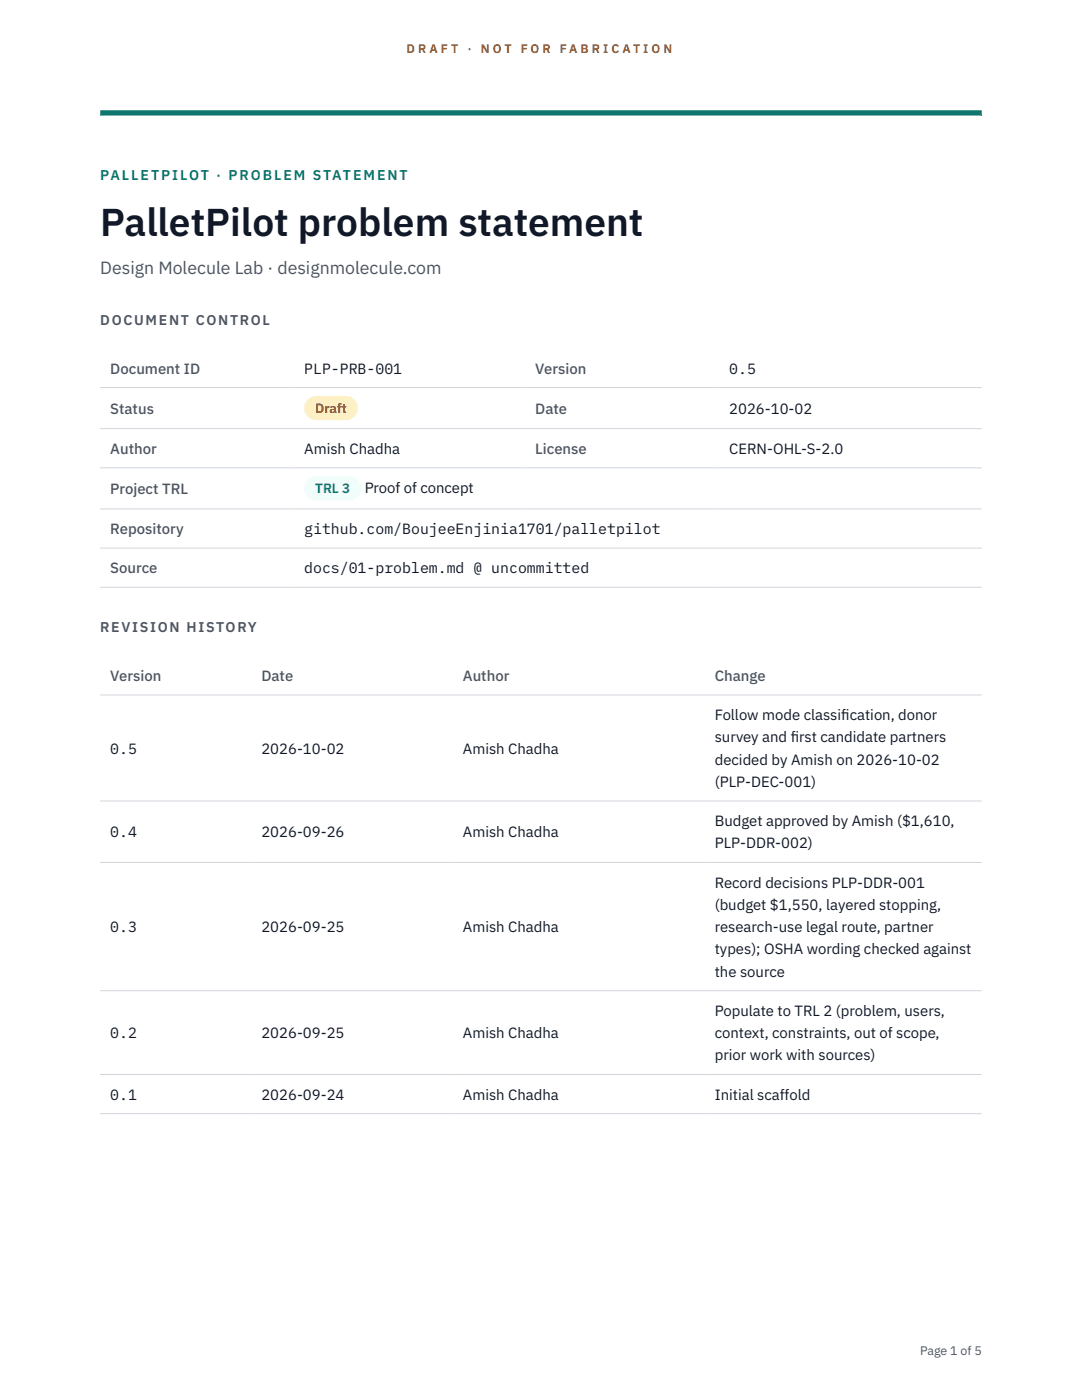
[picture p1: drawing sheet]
<svg xmlns="http://www.w3.org/2000/svg" width="216mm" height="279mm" viewBox="0 0 216 279" stroke-linecap="round" stroke-linejoin="round" font-family="sans-serif">
<defs><g id="words">
<text font-size="7.8" fill="#111827" x="20" y="47.1">PalletPilot problem statement</text>
<text font-size="3.5" fill="#4b5563" x="20" y="54.6">Design Molecule Lab · designmolecule.com</text>
<g font-size="3" fill="#4b5563">
<text x="22" y="74.5">Document ID</text>
<text x="106.8" y="74.5">Version</text>
<text x="22" y="82.6">Status</text>
<text x="106.8" y="82.6">Date</text>
<text x="22" y="90.6">Author</text>
<text x="106.8" y="90.6">License</text>
<text x="22" y="98.6">Project TRL</text>
<text x="22" y="106.6">Repository</text>
<text x="22" y="114.4">Source</text>
<text x="22" y="135.9">Version</text>
<text x="52.2" y="135.9">Date</text>
<text x="92.4" y="135.9">Author</text>
<text x="142.6" y="135.9">Change</text>
</g>
<g font-size="3" fill="#111827">
<text x="60.7" y="74.5">PLP-PRB-001</text>
<text x="145.5" y="74.5">0.5</text>
<text x="145.5" y="82.6">2026-10-02</text>
<text x="60.7" y="90.6">Amish Chadha</text>
<text x="145.5" y="90.6">CERN-OHL-S-2.0</text>
<text x="72.8" y="98.5">Proof of concept</text>
<text x="60.7" y="106.6">github.com/BoujeeEnjinia1701/palletpilot</text>
<text x="60.7" y="114.4">docs/01-problem.md @ uncommitted</text>
<text x="142.6" y="143.7">Follow mode classif</text>
<text x="167.9" y="143.7">ication, donor</text>
<text x="142.6" y="148.2">survey and f</text>
<text x="157.8" y="148.2">irst candidate partners</text>
<text x="22" y="150.4">0.5</text>
<text x="52.2" y="150.4">2026-10-02</text>
<text x="92.4" y="150.4">Amish Chadha</text>
<text x="142.6" y="152.6">decided by Amish on 2026-10-02</text>
<text x="142.6" y="157.1">(PLP-DEC-001)</text>
<text x="22" y="167.1">0.4</text>
<text x="52.2" y="167.1">2026-09-26</text>
<text x="92.4" y="167.1">Amish Chadha</text>
<text x="142.6" y="164.9">Budget approved by Amish ($1,610,</text>
<text x="142.6" y="169.3">PLP-DDR-002)</text>
<text x="142.6" y="177.1">Record decisions PLP-DDR-001</text>
<text x="142.6" y="181.6">(budget $1,550, layered stopping,</text>
<text x="22" y="186">0.3</text>
<text x="52.2" y="186">2026-09-25</text>
<text x="92.4" y="186">Amish Chadha</text>
<text x="142.6" y="186">research-use legal route, partner</text>
<text x="142.6" y="190.5">types); OSHA wording checked against</text>
<text x="142.6" y="194.9">the source</text>
<text x="142.6" y="202.7">Populate to TRL 2 (problem, users,</text>
<text x="22" y="207.2">0.2</text>
<text x="52.2" y="207.2">2026-09-25</text>
<text x="92.4" y="207.2">Amish Chadha</text>
<text x="142.6" y="207.2">context, constraints, out of scope,</text>
<text x="142.6" y="211.6">prior work with sources)</text>
<text x="22" y="219.5">0.1</text>
<text x="52.2" y="219.5">2026-09-24</text>
<text x="92.4" y="219.5">Amish Chadha</text>
<text x="142.6" y="219.5">Initial scaffold</text>
</g>
<text font-size="2.8" fill="#0f766e" x="20" y="36">PALLETPILOT · PROBLEM STATEMENT</text>
<g font-size="2.8" fill="#4b5563">
<text x="20" y="64.8">DOCUMENT CONTROL</text>
<text x="20" y="126.2">REVISION HISTORY</text>
</g>
<text font-size="2.7" fill="#92400e" x="62.9" y="82.5">Draft</text>
<text font-size="2.7" fill="#0f766e" x="62.9" y="98.5">TRL 3</text>
<g font-size="2.5" fill="#b45309">
<text x="81.1" y="10.5">D R A F T</text>
<text x="93.3" y="10.5">·</text>
<text x="95.9" y="10.5">N O T</text>
<text x="103.9" y="10.5">F O R</text>
<text x="111.7" y="10.5">F A B R I C A T I O N</text>
</g>
<text font-size="2.5" fill="#4b5563" x="183.6" y="270.3">Page 1 of 5</text>
</g></defs>
<path d="M20 23.1h175.9zM20 22h175.9v1.1h-175.9z" fill-rule="evenodd" fill="#0f766e"/>
<path d="M20 77.3h175.9M20 85.5h175.9M20 93.4h175.9M20 101.6h175.9M20 109.4h175.9M20 117.2h175.9M20 138.7h175.9M20 159.9h175.9M20 172.1h175.9M20 197.7h175.9M20 214.4h175.9M20 222.3h175.9" fill="none" stroke="#d1d5db" stroke-width=".2"/>
<path d="M60.7 79h10.7v4.9h-10.7z" fill="#fef3c7"/>
<path d="M60.7 95.1h11.4v4.8h-11.4z" fill="#f0fdfa"/>
<use href="#words"/>
</svg>
